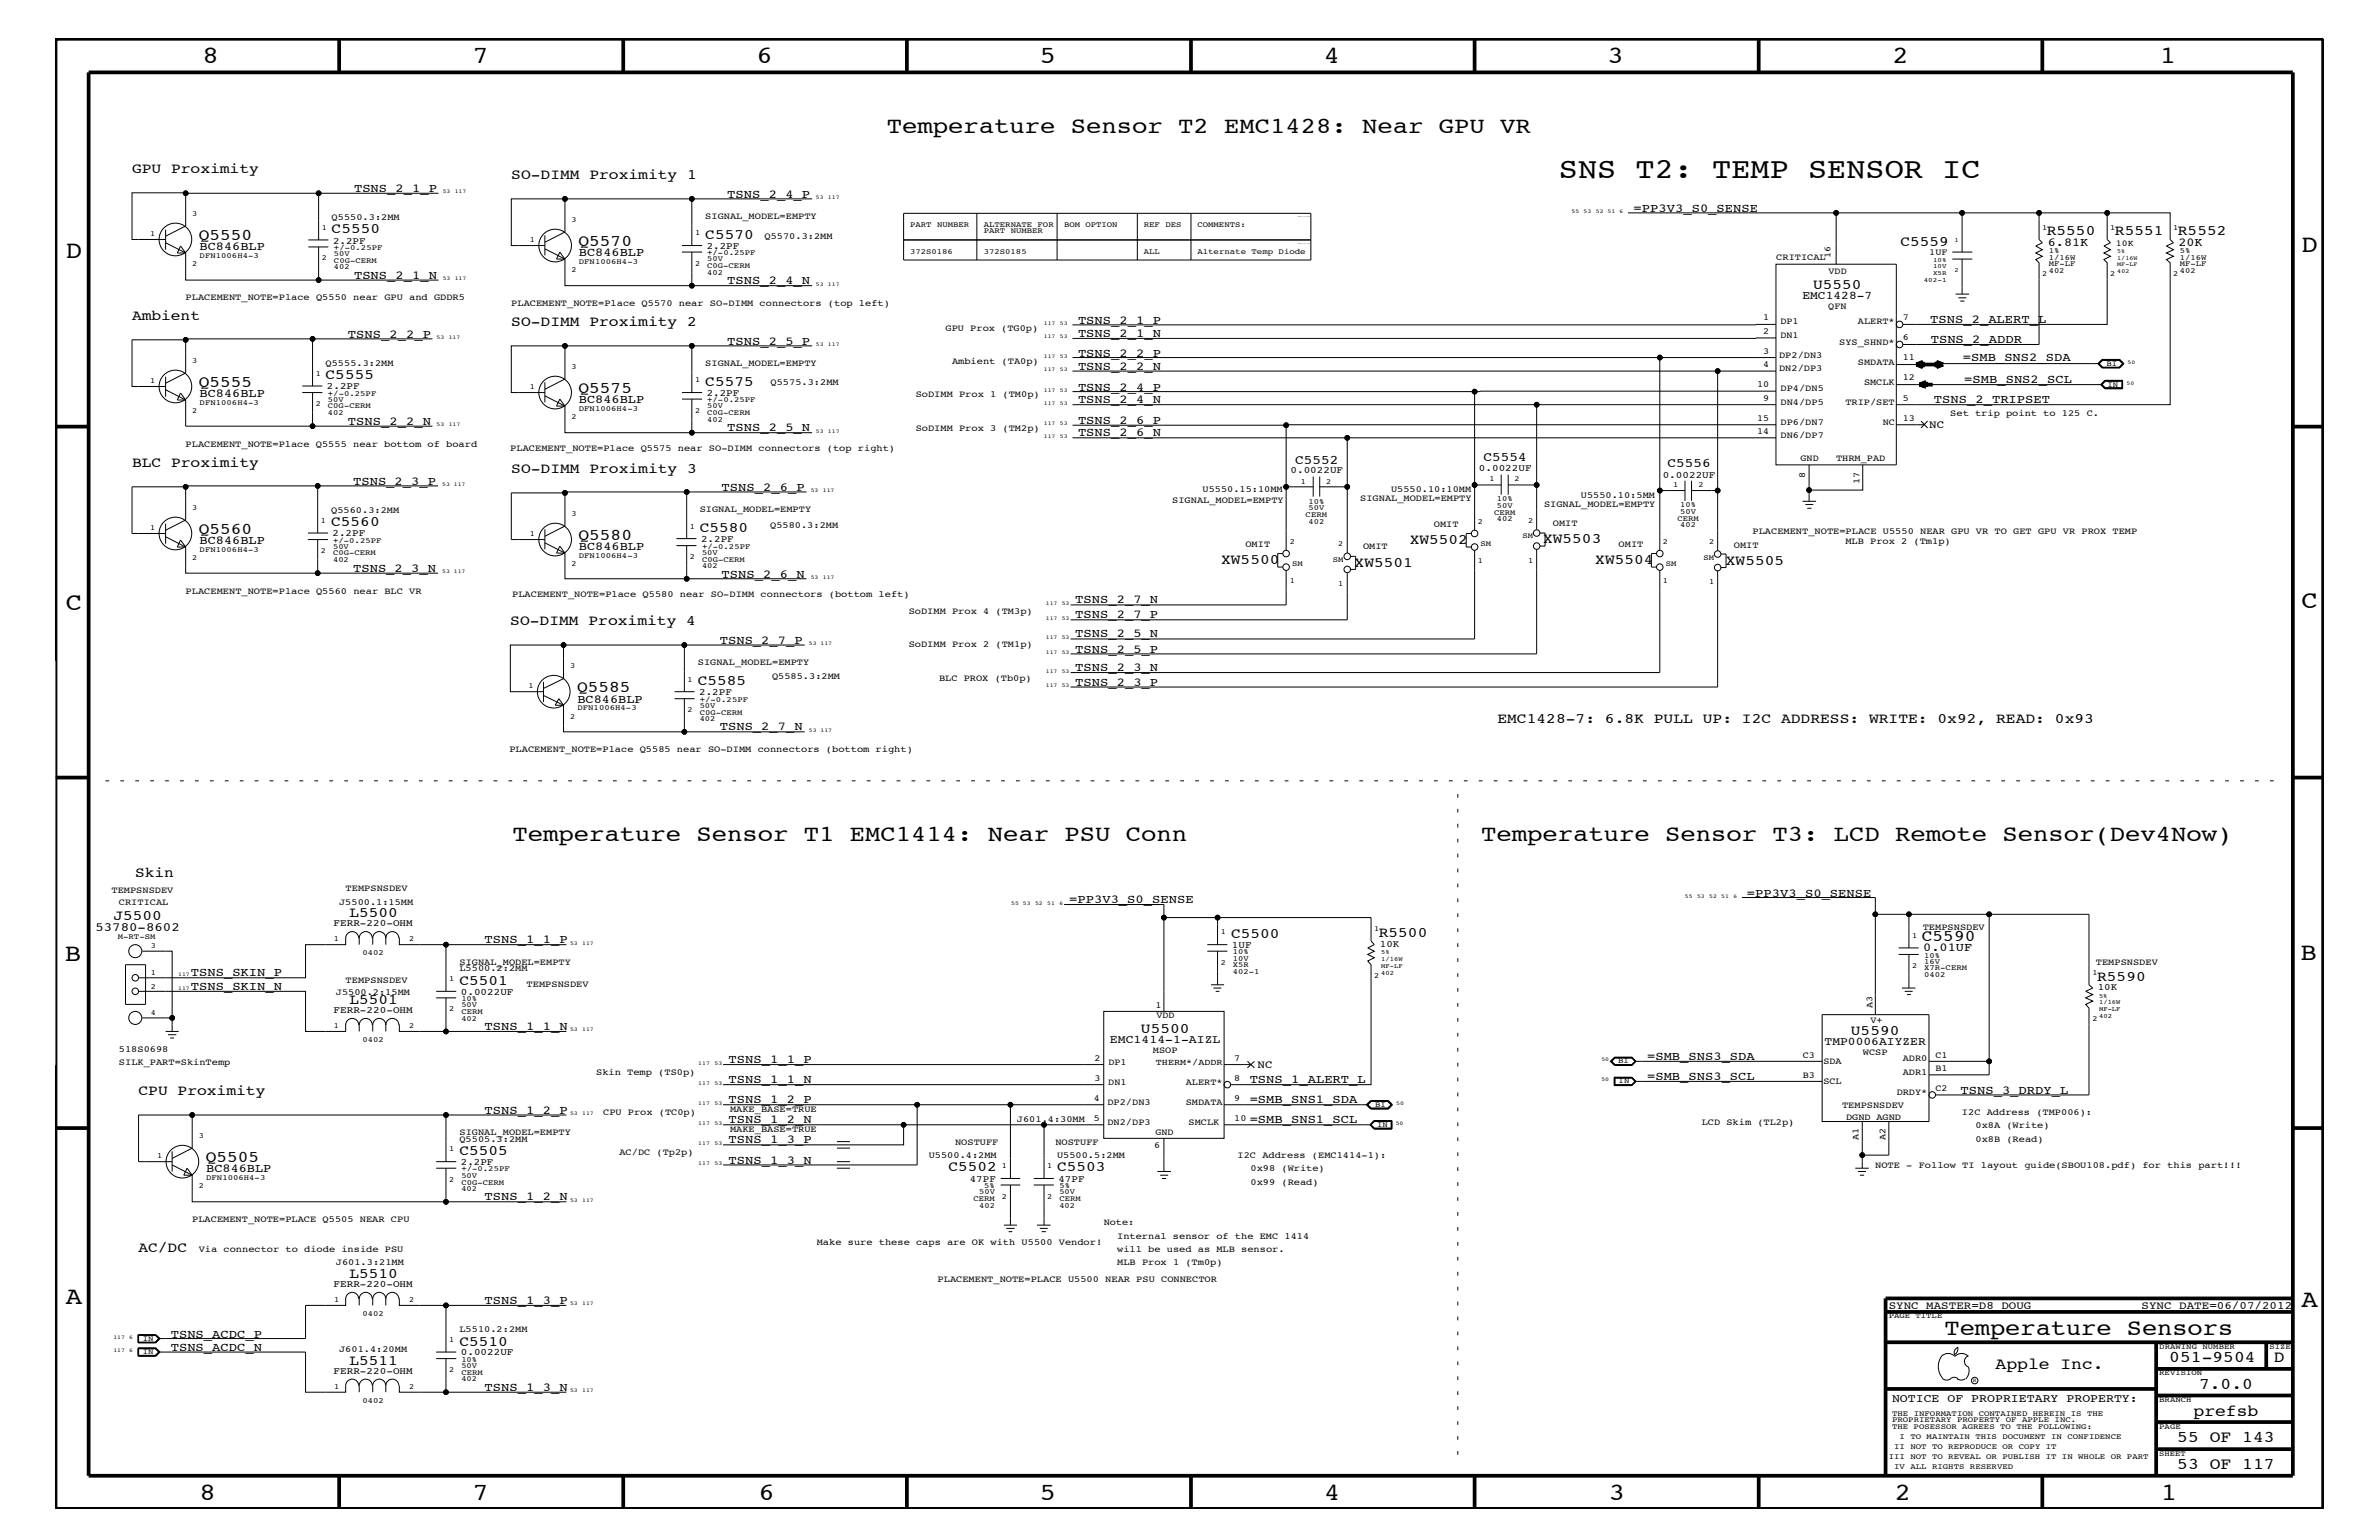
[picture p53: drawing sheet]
<svg xmlns="http://www.w3.org/2000/svg" width="432mm" height="279mm" viewBox="0 0 432 279" stroke-linecap="round" stroke-linejoin="round" font-family="sans-serif">
<defs><g id="words">
<text font-size="5.2" x="283" y="32.3">SNS T2: TEMP SENSOR IC</text>
<g font-size="4.5">
<text x="36.7" y="11.5">8</text>
<text x="85.8" y="11.5">7</text>
<text x="137.3" y="11.5">6</text>
<text x="188.7" y="11.5">5</text>
<text x="240.3" y="11.5">4</text>
<text x="291.8" y="11.5">3</text>
<text x="343.5" y="11.5">2</text>
<text x="392" y="11.5">1</text>
<text x="11.9" y="46.8">D</text>
<text x="417.7" y="45.7">D</text>
<text x="11.9" y="110.6">C</text>
<text x="417.7" y="110.4">C</text>
<text x="11.8" y="174.3">B</text>
<text x="417.6" y="174.2">B</text>
<text x="11.9" y="236.7">A</text>
<text x="417.7" y="237.1">A</text>
<text x="36.2" y="272.1">8</text>
<text x="85.8" y="272.1">7</text>
<text x="137.7" y="272.1">6</text>
<text x="188.7" y="272.1">5</text>
<text x="240.4" y="272.1">4</text>
<text x="292" y="272.1">3</text>
<text x="343.9" y="272.1">2</text>
<text x="392.2" y="272.1">1</text>
</g>
<g font-size="4.1">
<text x="161" y="24.1">Temperature Sensor T2 EMC1428: Near GPU VR</text>
<text x="93" y="152.6">Temperature Sensor T1 EMC1414: Near PSU Conn</text>
<text x="268.8" y="152.6">Temperature Sensor T3: LCD Remote Sensor(Dev4Now)</text>
<text x="352.9" y="242.3">Temperature Sensors</text>
</g>
<g font-size="3">
<text x="36.1" y="43.5">Q5550</text>
<text x="105" y="44.6">Q5570</text>
<text x="36.1" y="70.1">Q5555</text>
<text x="105" y="71.2">Q5575</text>
<text x="36.1" y="96.8">Q5560</text>
<text x="105" y="97.9">Q5580</text>
<text x="104.7" y="125.5">Q5585</text>
<text x="348.8" y="170.7">C5590</text>
<text x="37.3" y="210.8">Q5505</text>
<text x="362.2" y="248.4">Apple Inc.</text>
<text x="393.7" y="247.1">051-9504</text>
<text x="399.2" y="252">7.0.0</text>
<text x="412.7" y="247.1">D</text>
<text x="398.1" y="256.8">prefsb</text>
<text x="395.2" y="261.6">55 OF 143</text>
<text x="395.2" y="266.6">53 OF 117</text>
</g>
<g font-size="2.6">
<text x="24" y="31.4">GPU Proximity</text>
<text x="92.8" y="32.5">SO-DIMM Proximity 1</text>
<text x="60.2" y="42.4">C5550</text>
<text x="128" y="43.4">C5570</text>
<text x="344.9" y="44.6">C5559</text>
<text x="371.5" y="42.7">R5550</text>
<text x="383.9" y="42.7">R5551</text>
<text x="395.3" y="42.7">R5552</text>
<text x="329.1" y="52.4">U5550</text>
<text x="24" y="58">Ambient</text>
<text x="92.8" y="59.1">SO-DIMM Proximity 2</text>
<text x="59.1" y="68.8">C5555</text>
<text x="128" y="70">C5575</text>
<text x="24" y="84.7">BLC Proximity</text>
<text x="92.8" y="85.8">SO-DIMM Proximity 3</text>
<text x="60.1" y="95.4">C5560</text>
<text x="127" y="96.5">C5580</text>
<text x="255.9" y="98.7">XW5502</text>
<text x="280.1" y="98.5">XW5503</text>
<text x="221.7" y="102.4">XW5500</text>
<text x="245.9" y="102.9">XW5501</text>
<text x="289.6" y="102.4">XW5504</text>
<text x="313.3" y="102.5">XW5505</text>
<text x="92.6" y="113.4">SO-DIMM Proximity 4</text>
<text x="126.7" y="124.3">C5585</text>
<text x="271.8" y="131.3">EMC1428-7: 6.8K PULL UP: I2C ADDRESS: WRITE: 0x92, READ: 0x93</text>
<text x="24.6" y="159.2">Skin</text>
<text x="20.6" y="167">J5500</text>
<text x="63.4" y="166.4">L5500</text>
<text x="223.4" y="170.1">C5500</text>
<text x="250.3" y="170">R5500</text>
<text x="83.4" y="178.7">C5501</text>
<text x="380.7" y="177.9">R5590</text>
<text x="63.4" y="182.1">L5501</text>
<text x="207.1" y="187.4">U5500</text>
<text x="336" y="187.7">U5590</text>
<text x="25.1" y="198.7">CPU Proximity</text>
<text x="83.4" y="209.6">C5505</text>
<text x="172.1" y="212.5">C5502</text>
<text x="191.9" y="212.5">C5503</text>
<text x="25.1" y="227.1">AC/DC</text>
<text x="63.4" y="231.8">L5510</text>
<text x="83.4" y="244.1">C5510</text>
<text x="63.4" y="247.6">L5511</text>
</g>
<g font-size="2.4">
<text x="269.3" y="83.7">C5554</text>
<text x="235.1" y="84.1">C5552</text>
<text x="302.6" y="84.8">C5556</text>
</g>
<text font-size="2.3" x="17.3" y="168.9">53780-8602</text>
<g font-size="2.2">
<text x="64.3" y="34.8">TSNS_2_1_P</text>
<text x="132" y="35.8">TSNS_2_4_P</text>
<text x="296.5" y="38.4">=PP3V3_S0_SENSE</text>
<text x="36.2" y="45.4">BC846BLP</text>
<text x="105.1" y="46.5">BC846BLP</text>
<text x="371.7" y="44.6">6.81K</text>
<text x="395.4" y="44.6">20K</text>
<text x="64.3" y="50.7">TSNS_2_1_N</text>
<text x="132" y="51.6">TSNS_2_4_N</text>
<text x="195.7" y="58.7">TSNS_2_1_P</text>
<text x="350.4" y="58.5">TSNS_2_ALERT_L</text>
<text x="63.2" y="61.3">TSNS_2_2_P</text>
<text x="132" y="62.5">TSNS_2_5_P</text>
<text x="195.7" y="64.7">TSNS_2_2_P</text>
<text x="195.7" y="61.2">TSNS_2_1_N</text>
<text x="350.4" y="62.2">TSNS_2_ADDR</text>
<text x="356.3" y="65.6">=SMB_SNS2_SDA</text>
<text x="195.7" y="70.9">TSNS_2_4_P</text>
<text x="195.7" y="67.1">TSNS_2_2_N</text>
<text x="356.5" y="69.5">=SMB_SNS2_SCL</text>
<text x="36.2" y="72.1">BC846BLP</text>
<text x="63.2" y="77.1">TSNS_2_2_N</text>
<text x="105.1" y="73.2">BC846BLP</text>
<text x="195.7" y="76.9">TSNS_2_6_P</text>
<text x="195.7" y="73.2">TSNS_2_4_N</text>
<text x="351" y="73.2">TSNS_2_TRIPSET</text>
<text x="132" y="78.3">TSNS_2_5_N</text>
<text x="195.7" y="79.2">TSNS_2_6_N</text>
<text x="64.1" y="88">TSNS_2_3_P</text>
<text x="131" y="89">TSNS_2_6_P</text>
<text x="36.2" y="98.7">BC846BLP</text>
<text x="105.1" y="99.9">BC846BLP</text>
<text x="64.1" y="103.7">TSNS_2_3_N</text>
<text x="131" y="104.8">TSNS_2_6_N</text>
<text x="195.2" y="112.2">TSNS_2_7_P</text>
<text x="195.2" y="109.4">TSNS_2_7_N</text>
<text x="130.6" y="116.8">TSNS_2_7_P</text>
<text x="195.2" y="118.4">TSNS_2_5_P</text>
<text x="195.2" y="115.6">TSNS_2_5_N</text>
<text x="195.2" y="121.7">TSNS_2_3_N</text>
<text x="195.2" y="124.4">TSNS_2_3_P</text>
<text x="104.8" y="127.5">BC846BLP</text>
<text x="130.6" y="132.5">TSNS_2_7_N</text>
<text x="194.1" y="163.9">=PP3V3_S0_SENSE</text>
<text x="317.1" y="162.7">=PP3V3_S0_SENSE</text>
<text x="88" y="171.1">TSNS_1_1_P</text>
<text x="349.1" y="172.6">0.01UF</text>
<text x="34.6" y="177.2">TSNS_SKIN_P</text>
<text x="34.6" y="179.6">TSNS_SKIN_N</text>
<text x="88" y="186.9">TSNS_1_1_N</text>
<text x="132.2" y="196.5">TSNS_1_1_N</text>
<text x="132.2" y="192.9">TSNS_1_1_P</text>
<text x="226.8" y="196.5">TSNS_1_ALERT_L</text>
<text x="299" y="192.3">=SMB_SNS3_SDA</text>
<text x="299" y="195.9">=SMB_SNS3_SCL</text>
<text x="88" y="202">TSNS_1_2_P</text>
<text x="132.2" y="203.8">TSNS_1_2_N</text>
<text x="132.2" y="200.2">TSNS_1_2_P</text>
<text x="226.8" y="200.2">=SMB_SNS1_SDA</text>
<text x="226.8" y="203.8">=SMB_SNS1_SCL</text>
<text x="355.9" y="198.4">TSNS_3_DRDY_L</text>
<text x="132.2" y="207.5">TSNS_1_3_P</text>
<text x="37.4" y="212.7">BC846BLP</text>
<text x="132.2" y="211.1">TSNS_1_3_N</text>
<text x="88" y="217.8">TSNS_1_2_N</text>
<text x="88" y="236.6">TSNS_1_3_P</text>
<text x="31" y="245.1">TSNS_ACDC_N</text>
<text x="31" y="242.7">TSNS_ACDC_P</text>
<text x="88" y="252.3">TSNS_1_3_N</text>
</g>
<g font-size="2.1">
<text x="327.2" y="54.2">EMC1428-7</text>
<text x="201.5" y="189.2">EMC1414-1-AIZL</text>
<text x="331.2" y="189.5">TMP0006AIYZER</text>
<text x="343.4" y="254.4">NOTICE OF PROPRIETARY PROPERTY:</text>
</g>
<g font-size="2">
<text x="350.2" y="77.7">NC</text>
<text x="228.3" y="193.7">NC</text>
<text x="342.8" y="237.4">SYNC_MASTER=D8_DOUG</text>
<text x="388.7" y="237.4">SYNC_DATE=06/07/2012</text>
</g>
<g font-size="1.8">
<text x="60.5" y="44.2">2.2PF</text>
<text x="128.3" y="45.2">2.2PF</text>
<text x="59.4" y="70.6">2.2PF</text>
<text x="128.3" y="71.8">2.2PF</text>
<text x="234.2" y="85.9">0.0022UF</text>
<text x="268.4" y="85.5">0.0022UF</text>
<text x="301.8" y="86.6">0.0022UF</text>
<text x="60.4" y="97.3">2.2PF</text>
<text x="127.3" y="98.4">2.2PF</text>
<text x="126.9" y="126.2">2.2PF</text>
<text x="60.5" y="168.1">FERR-220-OHM</text>
<text x="223.6" y="172">1UF</text>
<text x="250.4" y="171.8">10K</text>
<text x="380.7" y="179.7">10K</text>
<text x="60.5" y="183.8">FERR-220-OHM</text>
<text x="83.7" y="180.5">0.0022UF</text>
<text x="83.7" y="211.4">2.2PF</text>
<text x="176" y="214.4">47PF</text>
<text x="192.1" y="214.4">47PF</text>
<text x="60.5" y="233.5">FERR-220-OHM</text>
<text x="83.7" y="245.9">0.0022UF</text>
<text x="60.5" y="249.3">FERR-220-OHM</text>
</g>
<g font-size="1.7">
<text x="60.2" y="40">Q5550.3:2MM</text>
<text x="128" y="39.7">SIGNAL_MODEL=EMPTY</text>
<text x="138.8" y="43.4">Q5570.3:2MM</text>
<text x="322.4" y="47.1">CRITICAL</text>
<text x="332.2" y="46.8" transform="rotate(-90 332.2 46.8)">16</text>
<text x="350.2" y="46.3">1UF</text>
<text x="331.9" y="49.7">VDD</text>
<text x="33.7" y="54.4">PLACEMENT_NOTE=Place Q5550 near GPU and GDDR5</text>
<text x="92.8" y="55.5">PLACEMENT_NOTE=Place Q5570 near SO-DIMM connectors (top left)</text>
<text x="171.6" y="60">GPU Prox (TG0p)</text>
<text x="320" y="58.1">1</text>
<text x="323.2" y="58.9">DP1</text>
<text x="331.9" y="56.1">QFN</text>
<text x="337.2" y="58.9">ALERT*</text>
<text x="345.4" y="58.1">7</text>
<text x="172.8" y="66">Ambient (TA0p)</text>
<text x="320" y="64.2">3</text>
<text x="320" y="60.6">2</text>
<text x="322.9" y="64.9">DP2/DN3</text>
<text x="323.2" y="61.3">DN1</text>
<text x="333.8" y="62.5">SYS_SHND*</text>
<text x="345.4" y="65.4">11</text>
<text x="345.4" y="61.8">6</text>
<text x="59.1" y="66.4">Q5555.3:2MM</text>
<text x="128" y="66.4">SIGNAL_MODEL=EMPTY</text>
<text x="139.9" y="69.9">Q5575.3:2MM</text>
<text x="318.9" y="70.2">10</text>
<text x="320" y="66.7">4</text>
<text x="322.9" y="67.3">DN2/DP3</text>
<text x="323.2" y="71">DP4/DN5</text>
<text x="337.2" y="66.2">SMDATA</text>
<text x="338.3" y="69.8">SMCLK</text>
<text x="345.4" y="69">12</text>
<text x="166.2" y="72.1">SoDIMM Prox 1 (TM0p)</text>
<text x="318.9" y="76.3">15</text>
<text x="320" y="72.7">9</text>
<text x="323.2" y="77.1">DP6/DN7</text>
<text x="323.2" y="73.4">DN4/DP5</text>
<text x="334.9" y="73.4">TRIP/SET</text>
<text x="341.7" y="77.1">NC</text>
<text x="345.4" y="76.3">13</text>
<text x="345.4" y="72.7">5</text>
<text x="354" y="75.6">Set trip point to 125 C.</text>
<text x="33.7" y="81.1">PLACEMENT_NOTE=Place Q5555 near bottom of board</text>
<text x="92.6" y="81.9">PLACEMENT_NOTE=Place Q5575 near SO-DIMM connectors (top right)</text>
<text x="166.2" y="78.2">SoDIMM Prox 3 (TM2p)</text>
<text x="318.9" y="78.8">14</text>
<text x="323.2" y="79.4">DN6/DP7</text>
<text x="326.8" y="83.7">GND</text>
<text x="333.2" y="83.7">THRM_PAD</text>
<text x="218.3" y="89.3">U5550.15:10MM</text>
<text x="252.5" y="89.2">U5550.10:10MM</text>
<text x="327.7" y="86.6" transform="rotate(-90 327.7 86.6)">8</text>
<text x="337.5" y="87.7" transform="rotate(-90 337.5 87.7)">17</text>
<text x="60.1" y="93.1">Q5560.3:2MM</text>
<text x="127" y="92.9">SIGNAL_MODEL=EMPTY</text>
<text x="139.8" y="95.9">Q5580.3:2MM</text>
<text x="212.8" y="91.2">SIGNAL_MODEL=EMPTY</text>
<text x="246.9" y="90.9">SIGNAL_MODEL=EMPTY</text>
<text x="260.3" y="95.6">OMIT</text>
<text x="280.2" y="92">SIGNAL_MODEL=EMPTY</text>
<text x="281.9" y="95.4">OMIT</text>
<text x="286.9" y="90.3">U5550.10:5MM</text>
<text x="226.1" y="99.3">OMIT</text>
<text x="247.4" y="99.7">OMIT</text>
<text x="293.8" y="99.3">OMIT</text>
<text x="314.7" y="99.3">OMIT</text>
<text x="318.1" y="96.8">PLACEMENT_NOTE=PLACE U5550 NEAR GPU VR TO GET GPU VR PROX TEMP</text>
<text x="334.9" y="98.7">MLB Prox 2 (Tm1p)</text>
<text x="33.7" y="107.7">PLACEMENT_NOTE=Place Q5560 near BLC VR</text>
<text x="93" y="108.4">PLACEMENT_NOTE=Place Q5580 near SO-DIMM connectors (bottom left)</text>
<text x="164.9" y="111.4">SoDIMM Prox 4 (TM3p)</text>
<text x="164.9" y="117.4">SoDIMM Prox 2 (TM1p)</text>
<text x="126.7" y="120.7">SIGNAL_MODEL=EMPTY</text>
<text x="140.1" y="123.2">Q5585.3:2MM</text>
<text x="170.4" y="123.5">BLC PROX (Tb0p)</text>
<text x="92.5" y="136.4">PLACEMENT_NOTE=Place Q5585 near SO-DIMM connectors (bottom right)</text>
<text x="20.2" y="162">TEMPSNSDEV</text>
<text x="62.7" y="161.7">TEMPSNSDEV</text>
<text x="21.6" y="164.1">CRITICAL</text>
<text x="61.6" y="164.1">J5500.1:15MM</text>
<text x="349" y="168.7">TEMPSNSDEV</text>
<text x="62.7" y="178.4">TEMPSNSDEV</text>
<text x="83.4" y="175">SIGNAL_MODEL=EMPTY</text>
<text x="83.4" y="176.2">L5500.2:2MM</text>
<text x="95.6" y="179">TEMPSNSDEV</text>
<text x="380.4" y="175">TEMPSNSDEV</text>
<text x="61" y="180.5">J5500.2:15MM</text>
<text x="209.7" y="182.9">1</text>
<text x="209.9" y="184.7">VDD</text>
<text x="339.5" y="185.5">V+</text>
<text x="339.9" y="182.9" transform="rotate(-90 339.9 182.9)">A3</text>
<text x="21.6" y="190.8">518S0698</text>
<text x="209.3" y="191">MSOP</text>
<text x="327.2" y="191.9">C3</text>
<text x="338.1" y="191.4">WCSP</text>
<text x="351.3" y="191.9">C1</text>
<text x="21.6" y="193.2">SILK_PART=SkinTemp</text>
<text x="108.2" y="195">Skin Temp (TS0p)</text>
<text x="198.6" y="192.5">2</text>
<text x="198.6" y="196.1">3</text>
<text x="201.2" y="196.8">DN1</text>
<text x="201.2" y="193.2">DP1</text>
<text x="215.2" y="196.8">ALERT*</text>
<text x="224" y="196.1">8</text>
<text x="224" y="192.5">7</text>
<text x="327.2" y="195.5">B3</text>
<text x="331" y="196.7">SCL</text>
<text x="331" y="193.1">SDA</text>
<text x="345.4" y="192.6">ADR0</text>
<text x="345.4" y="195">ADR1</text>
<text x="351.3" y="194.3">B1</text>
<text x="351.3" y="197.9">C2</text>
<text x="109.5" y="202.3">CPU Prox (TC0p)</text>
<text x="132.5" y="201.7">MAKE_BASE=TRUE</text>
<text x="184.6" y="203.5">J601.4:30MM</text>
<text x="198.5" y="199.8">4</text>
<text x="198.5" y="203.4">5</text>
<text x="201" y="200.4">DP2/DN3</text>
<text x="215.2" y="200.4">SMDATA</text>
<text x="224" y="203.4">10</text>
<text x="224" y="199.8">9</text>
<text x="334.3" y="201">TEMPSNSDEV</text>
<text x="335.1" y="203.2">DGND AGND</text>
<text x="344.3" y="198.7">DRDY*</text>
<text x="356.1" y="202.3">I2C Address (TMP006):</text>
<text x="83.4" y="205.9">SIGNAL_MODEL=EMPTY</text>
<text x="83.4" y="207.1">Q5505.3:2MM</text>
<text x="112.4" y="209.6">AC/DC (Tp2p)</text>
<text x="132.5" y="205.3">MAKE_BASE=TRUE</text>
<text x="173.4" y="207.7">NOSTUFF</text>
<text x="191.6" y="207.7">NOSTUFF</text>
<text x="201" y="204.1">DN2/DP3</text>
<text x="209.5" y="208.3">6</text>
<text x="209.7" y="205.9">GND</text>
<text x="215.7" y="204.1">SMCLK</text>
<text x="308.9" y="204.1">LCD Skim (TL2p)</text>
<text x="337.3" y="206.8" transform="rotate(-90 337.3 206.8)">A1</text>
<text x="342.2" y="206.8" transform="rotate(-90 342.2 206.8)">A2</text>
<text x="358.6" y="204.7">0x8A (Write)</text>
<text x="358.6" y="207.1">0x8B (Read)</text>
<text x="168.6" y="210.2">U5500.4:2MM</text>
<text x="191.9" y="210.2">U5500.5:2MM</text>
<text x="224.6" y="210.2">I2C Address (EMC1414-1):</text>
<text x="227" y="212.5">0x98 (Write)</text>
<text x="227" y="215">0x99 (Read)</text>
<text x="340.4" y="211.9">NOTE - Follow TI layout guide(SBOU108.pdf) for this part!!!</text>
<text x="34.9" y="221.7">PLACEMENT_NOTE=PLACE Q5505 NEAR CPU</text>
<text x="36.1" y="227.1">Via connector to diode inside PSU</text>
<text x="148.3" y="225.9">Make sure these caps are OK with U5500 Vendor!</text>
<text x="200.3" y="222.3">Note:</text>
<text x="202.8" y="227.1">will be used as MLB sensor.</text>
<text x="202.8" y="224.7">Internal sensor of the EMC 1414</text>
<text x="61" y="229.6">J601.3:21MM</text>
<text x="170.2" y="232.6">PLACEMENT_NOTE=PLACE U5500 NEAR PSU CONNECTOR</text>
<text x="202.8" y="229.6">MLB Prox 1 (Tm0p)</text>
<text x="61.6" y="245.3">J601.4:20MM</text>
<text x="83.4" y="241.7">L5510.2:2MM</text>
</g>
<g font-size="1.6">
<text x="384" y="44.6">10K</text>
<text x="209.8" y="193.2">THERM*/ADDR</text>
</g>
<g font-size="1.4">
<text x="34.9" y="39.2">3</text>
<text x="58.4" y="41.8">1</text>
<text x="103.7" y="40.3">3</text>
<text x="165.2" y="41.2">PART NUMBER</text>
<text x="178.6" y="41.2">ALTERNATE FOR</text>
<text x="193.1" y="41.2">BOM OPTION</text>
<text x="207.6" y="41.2">REF DES</text>
<text x="217.3" y="41.2">COMMENTS:</text>
<text x="370.7" y="41.7">1</text>
<text x="383" y="41.7">1</text>
<text x="394.5" y="41.7">1</text>
<text x="27.3" y="42.9">1</text>
<text x="36.2" y="46.8">DFN1006H4-3</text>
<text x="58.4" y="47.2">2</text>
<text x="60.6" y="46.5">50V</text>
<text x="60.6" y="47.7">C0G-CERM</text>
<text x="60.6" y="45.4">+/-0.25PF</text>
<text x="96.2" y="44">1</text>
<text x="105.1" y="47.9">DFN1006H4-3</text>
<text x="126.2" y="42.7">1</text>
<text x="128.4" y="47.4">50V</text>
<text x="128.4" y="46.3">+/-0.25PF</text>
<text x="165.2" y="46">372S0186</text>
<text x="178.6" y="46">372S0185</text>
<text x="178.6" y="42.4">PART NUMBER</text>
<text x="207.6" y="46">ALL</text>
<text x="217.3" y="46">Alternate Temp Diode</text>
<text x="371.9" y="47.1">1/16W</text>
<text x="371.9" y="45.9">1%</text>
<text x="395.6" y="45.9">5%</text>
<text x="395.6" y="47.1">1/16W</text>
<text x="34.9" y="48.3">2</text>
<text x="60.6" y="48.9">402</text>
<text x="103.7" y="49.4">2</text>
<text x="126.2" y="48.2">2</text>
<text x="128.4" y="49.9">402</text>
<text x="128.4" y="48.7">C0G-CERM</text>
<text x="370.7" y="50.1">2</text>
<text x="371.9" y="48.3">MF-LF</text>
<text x="371.9" y="49.6">402</text>
<text x="383" y="50.1">2</text>
<text x="394.5" y="50.1">2</text>
<text x="395.6" y="49.6">402</text>
<text x="395.6" y="48.3">MF-LF</text>
<text x="34.9" y="65.9">3</text>
<text x="27.3" y="69.5">1</text>
<text x="57.3" y="68.2">1</text>
<text x="59.5" y="71.8">+/-0.25PF</text>
<text x="96.2" y="70.6">1</text>
<text x="103.7" y="67">3</text>
<text x="126.2" y="69.4">1</text>
<text x="382.4" y="66.4">BI</text>
<text x="382.5" y="70.1">IN</text>
<text x="34.9" y="75">2</text>
<text x="36.2" y="73.5">DFN1006H4-3</text>
<text x="57.3" y="73.7">2</text>
<text x="59.5" y="75.4">402</text>
<text x="59.5" y="74.1">C0G-CERM</text>
<text x="59.5" y="72.9">50V</text>
<text x="103.7" y="76.1">2</text>
<text x="105.1" y="74.6">DFN1006H4-3</text>
<text x="126.2" y="74.9">2</text>
<text x="128.4" y="76.6">402</text>
<text x="128.4" y="73">+/-0.25PF</text>
<text x="128.4" y="75.4">C0G-CERM</text>
<text x="128.4" y="74.1">50V</text>
<text x="236.1" y="87.7">1</text>
<text x="240.7" y="87.7">2</text>
<text x="270.3" y="87.3">1</text>
<text x="274.9" y="87.3">2</text>
<text x="303.7" y="88.4">1</text>
<text x="308.3" y="88.4">2</text>
<text x="34.9" y="92.6">3</text>
<text x="58.3" y="94.8">1</text>
<text x="103.7" y="93.7">3</text>
<text x="125.2" y="96">1</text>
<text x="237" y="93.8">CERM</text>
<text x="237.5" y="95">402</text>
<text x="237.5" y="91.4">10%</text>
<text x="237.5" y="92.6">50V</text>
<text x="268.2" y="95">2</text>
<text x="271.2" y="93.4">CERM</text>
<text x="271.7" y="94.6">402</text>
<text x="271.7" y="92.2">50V</text>
<text x="271.7" y="91">10%</text>
<text x="277.4" y="94.9">2</text>
<text x="304.5" y="94.5">CERM</text>
<text x="305" y="95.7">402</text>
<text x="305" y="92.1">10%</text>
<text x="305" y="93.3">50V</text>
<text x="27.3" y="96.2">1</text>
<text x="34.9" y="101.6">2</text>
<text x="36.2" y="100.2">DFN1006H4-3</text>
<text x="58.3" y="100.4">2</text>
<text x="60.5" y="98.5">+/-0.25PF</text>
<text x="60.5" y="100.8">C0G-CERM</text>
<text x="60.5" y="99.6">50V</text>
<text x="96.2" y="97.3">1</text>
<text x="105.1" y="101.3">DFN1006H4-3</text>
<text x="125.2" y="101.4">2</text>
<text x="127.4" y="99.6">+/-0.25PF</text>
<text x="127.4" y="100.7">50V</text>
<text x="127.4" y="101.9">C0G-CERM</text>
<text x="234.1" y="98.7">2</text>
<text x="241.9" y="101.9">SM</text>
<text x="242.9" y="99.1">2</text>
<text x="268.7" y="99.1">SM</text>
<text x="276.4" y="97.6">SM</text>
<text x="301.8" y="98.7">2</text>
<text x="309.2" y="101.5">SM</text>
<text x="310.2" y="98.7">2</text>
<text x="60.5" y="102.1">402</text>
<text x="103.7" y="102.7">2</text>
<text x="127.4" y="103.1">402</text>
<text x="234.1" y="105.9">1</text>
<text x="234.5" y="102.7">SM</text>
<text x="242.9" y="106.4">1</text>
<text x="268.2" y="102.2">1</text>
<text x="277.4" y="102.1">1</text>
<text x="301.8" y="105.9">1</text>
<text x="302.3" y="102.7">SM</text>
<text x="310.2" y="106">1</text>
<text x="95.9" y="124.9">1</text>
<text x="103.5" y="121.3">3</text>
<text x="124.8" y="123.7">1</text>
<text x="103.5" y="130.4">2</text>
<text x="104.8" y="128.9">DFN1006H4-3</text>
<text x="124.8" y="129.1">2</text>
<text x="127" y="130.8">402</text>
<text x="127" y="127.4">+/-0.25PF</text>
<text x="127" y="129.7">C0G-CERM</text>
<text x="127" y="128.5">50V</text>
<text x="21.4" y="170.4">M-RT-SM</text>
<text x="27.3" y="172.1">3</text>
<text x="60.6" y="170.7">1</text>
<text x="65.8" y="173.3">0402</text>
<text x="74.3" y="170.7">2</text>
<text x="221.6" y="169.5">1</text>
<text x="223.8" y="173.2">10%</text>
<text x="249.4" y="168.9">1</text>
<text x="347" y="170.1">1</text>
<text x="349.2" y="173.8">10%</text>
<text x="27.3" y="179.3">2</text>
<text x="27.3" y="176.9">1</text>
<text x="81.5" y="178">1</text>
<text x="221.6" y="175">2</text>
<text x="223.8" y="176.7">402-1</text>
<text x="223.8" y="174.3">10V</text>
<text x="223.8" y="175.5">X5R</text>
<text x="249.4" y="177.4">2</text>
<text x="347" y="175.6">2</text>
<text x="349.2" y="174.9">16V</text>
<text x="349.2" y="177.3">0402</text>
<text x="349.2" y="176.1">X7R-CERM</text>
<text x="379.8" y="176.8">1</text>
<text x="27.3" y="184.2">4</text>
<text x="81.5" y="183.5">2</text>
<text x="83.7" y="181.6">10%</text>
<text x="83.7" y="182.7">50V</text>
<text x="83.7" y="185.2">402</text>
<text x="83.7" y="184">CERM</text>
<text x="379.8" y="185.3">2</text>
<text x="60.6" y="186.5">1</text>
<text x="65.8" y="189.1">0402</text>
<text x="74.3" y="186.5">2</text>
<text x="293.7" y="192.9">BI</text>
<text x="293.8" y="196.5">IN</text>
<text x="249.6" y="200.9">BI</text>
<text x="36.1" y="206.5">3</text>
<text x="81.5" y="208.9">1</text>
<text x="249.9" y="204.4">IN</text>
<text x="28.5" y="210.2">1</text>
<text x="36.1" y="215.6">2</text>
<text x="37.4" y="214.2">DFN1006H4-3</text>
<text x="81.5" y="214.4">2</text>
<text x="83.7" y="213.6">50V</text>
<text x="83.7" y="212.5">+/-0.25PF</text>
<text x="83.7" y="214.9">C0G-CERM</text>
<text x="178.6" y="215.6">5%</text>
<text x="181.9" y="211.9">1</text>
<text x="190.1" y="211.9">1</text>
<text x="192.3" y="215.6">5%</text>
<text x="83.7" y="216.1">402</text>
<text x="176.7" y="217.9">CERM</text>
<text x="177.7" y="216.7">50V</text>
<text x="177.7" y="219.1">402</text>
<text x="181.9" y="217.5">2</text>
<text x="190.1" y="217.5">2</text>
<text x="192.3" y="216.7">50V</text>
<text x="192.3" y="217.9">CERM</text>
<text x="192.3" y="219.1">402</text>
<text x="60.6" y="236.2">1</text>
<text x="65.8" y="238.8">0402</text>
<text x="74.3" y="236.2">2</text>
<text x="342.8" y="239.2">PAGE TITLE</text>
<text x="25.9" y="243.3">IN</text>
<text x="25.9" y="245.6">IN</text>
<text x="81.5" y="243.5">1</text>
<text x="391.9" y="244.7">DRAWING NUMBER</text>
<text x="411.9" y="244.7">SIZE</text>
<text x="60.6" y="252">1</text>
<text x="74.3" y="252">2</text>
<text x="81.5" y="248.9">2</text>
<text x="83.7" y="250.6">402</text>
<text x="83.7" y="249.5">CERM</text>
<text x="83.7" y="248.2">50V</text>
<text x="83.7" y="247.1">10%</text>
<text x="391.9" y="249.5">REVISION</text>
<text x="65.8" y="254.5">0402</text>
<text x="343.4" y="256.8">THE INFORMATION CONTAINED HEREIN IS THE</text>
<text x="391.9" y="254.4">BRANCH</text>
<text x="343.4" y="258">PROPRIETARY PROPERTY OF APPLE INC.</text>
<text x="343.4" y="259.3">THE POSESSOR AGREES TO THE FOLLOWING:</text>
<text x="343.8" y="262.9">II NOT TO REPRODUCE OR COPY IT</text>
<text x="344.8" y="261.1">I TO MAINTAIN THIS DOCUMENT IN CONFIDENCE</text>
<text x="391.9" y="259.3">PAGE</text>
<text x="342.8" y="264.7">III NOT TO REVEAL OR PUBLISH IT IN WHOLE OR PART</text>
<text x="343.8" y="266.6">IV ALL RIGHTS RESERVED</text>
<text x="391.9" y="264.1">SHEET</text>
</g>
<g font-size="1.2">
<text x="350.9" y="47.6">10%</text>
<text x="354.8" y="44">1</text>
<text x="349.2" y="51.1">402-1</text>
<text x="350.9" y="48.7">10V</text>
<text x="350.9" y="49.9">X5R</text>
<text x="354.8" y="49.4">2</text>
<text x="250.7" y="173.2">5%</text>
<text x="250.7" y="175.6">MF-LF</text>
<text x="250.7" y="176.8">402</text>
<text x="250.7" y="174.4">1/16W</text>
<text x="381" y="181">5%</text>
<text x="381" y="182.2">1/16W</text>
<text x="381" y="184.7">402</text>
<text x="381" y="183.5">MF-LF</text>
</g>
<g font-size="1.1">
<text x="384.3" y="47.1">1/16W</text>
<text x="384.3" y="45.9">5%</text>
<text x="384.3" y="49.6">402</text>
<text x="384.3" y="48.3">MF-LF</text>
</g>
<g font-size="1">
<text x="80.3" y="35.1">53</text>
<text x="82.5" y="35.1">117</text>
<text x="148.1" y="36.1">53</text>
<text x="150.3" y="36.1">117</text>
<text x="285.2" y="38.6">55</text>
<text x="287.4" y="38.6">53</text>
<text x="289.6" y="38.6">52 51</text>
<text x="294" y="38.6">6</text>
<text x="80.3" y="50.8">53</text>
<text x="82.5" y="50.8">117</text>
<text x="148.1" y="51.8">53</text>
<text x="150.3" y="51.8">117</text>
<text x="189.5" y="59">117</text>
<text x="192.4" y="59">53</text>
<text x="79.2" y="61.5">53</text>
<text x="81.4" y="61.5">117</text>
<text x="148.1" y="62.8">53</text>
<text x="150.3" y="62.8">117</text>
<text x="189.5" y="64.9">117</text>
<text x="189.5" y="61.4">117</text>
<text x="192.4" y="64.9">53</text>
<text x="192.4" y="61.4">53</text>
<text x="386.2" y="66">50</text>
<text x="189.5" y="71.1">117</text>
<text x="189.5" y="67.3">117</text>
<text x="192.4" y="71.1">53</text>
<text x="192.4" y="67.3">53</text>
<text x="386" y="69.8">50</text>
<text x="79.2" y="77.3">53</text>
<text x="81.4" y="77.3">117</text>
<text x="189.5" y="73.4">117</text>
<text x="189.5" y="77.2">117</text>
<text x="192.4" y="73.4">53</text>
<text x="192.4" y="77.2">53</text>
<text x="148.1" y="78.5">53</text>
<text x="150.3" y="78.5">117</text>
<text x="189.5" y="79.4">117</text>
<text x="192.4" y="79.4">53</text>
<text x="80.3" y="88.2">53 117</text>
<text x="147.2" y="89.3">53</text>
<text x="149.4" y="89.3">117</text>
<text x="80.3" y="104">53 117</text>
<text x="147.2" y="105">53</text>
<text x="149.4" y="105">117</text>
<text x="189.8" y="112.5">117</text>
<text x="189.8" y="109.8">117</text>
<text x="192.7" y="112.5">53</text>
<text x="192.7" y="109.8">53</text>
<text x="146.8" y="117">53 117</text>
<text x="189.8" y="118.6">117</text>
<text x="189.8" y="115.9">117</text>
<text x="192.7" y="118.6">53</text>
<text x="192.7" y="115.9">53</text>
<text x="189.8" y="122">117</text>
<text x="189.8" y="124.7">117</text>
<text x="192.7" y="122">53</text>
<text x="192.7" y="124.7">53</text>
<text x="146.8" y="132.8">53 117</text>
<text x="183.6" y="164.1">55 53</text>
<text x="187.9" y="164.1">52</text>
<text x="190.1" y="164.1">51</text>
<text x="192.3" y="164.1">6</text>
<text x="305.8" y="162.8">55</text>
<text x="308" y="162.8">53</text>
<text x="310.2" y="162.8">52</text>
<text x="312.4" y="162.8">51</text>
<text x="314.6" y="162.8">6</text>
<text x="103.5" y="171.4">53</text>
<text x="105.7" y="171.4">117</text>
<text x="32.3" y="177.2">117</text>
<text x="32.3" y="179.6">117</text>
<text x="103.5" y="187.1">53</text>
<text x="105.7" y="187.1">117</text>
<text x="126.7" y="196.8">117</text>
<text x="126.7" y="193.2">117</text>
<text x="129.7" y="196.8">53</text>
<text x="129.7" y="193.2">53</text>
<text x="290.7" y="196.2">50</text>
<text x="290.7" y="192.6">50</text>
<text x="103.5" y="202.3">53</text>
<text x="105.7" y="202.3">117</text>
<text x="126.7" y="200.4">117</text>
<text x="129.7" y="200.4">53</text>
<text x="253.4" y="200.4">50</text>
<text x="126.7" y="204.1">117</text>
<text x="126.7" y="207.7">117</text>
<text x="129.7" y="204.1">53</text>
<text x="129.7" y="207.7">53</text>
<text x="253.3" y="204.1">50</text>
<text x="126.7" y="211.4">117</text>
<text x="129.7" y="211.4">53</text>
<text x="103.5" y="218">53</text>
<text x="105.7" y="218">117</text>
<text x="103.5" y="236.8">53</text>
<text x="105.7" y="236.8">117</text>
<text x="20.6" y="242.9">117</text>
<text x="20.6" y="245.3">117</text>
<text x="23.5" y="242.9">6</text>
<text x="23.5" y="245.3">6</text>
<text x="358.1" y="250.7">R</text>
<text x="103.5" y="252.6">53</text>
<text x="105.7" y="252.6">117</text>
</g>
</g></defs>
<g fill="none" stroke="#000" stroke-width=".18">
<path d="M33.7 35.1l-9.7-.1v8.4h6.1M33.7 35.1v5.9l-3.6 1.9M33.7 35.1h45.9M57.8 35.1v8.4M102.5 36.1h23.1v8.4M125.6 36.1h21.8M164 38.7h73.9v8.5h-73.9zM177.3 38.7v8.5M191.9 38.7v8.5M206.4 38.7v8.5M216.2 38.7v8.5M295.5 38.6h37.8v9.3"/>
<path d="M333.3 38.6h22.8v7.1M356.1 38.6h14v4.8l.6 .6-1.2 .6 1.2 .7-1.2 .6 1.2 .6-1.2 .6 .6 .6v14.8h-24.7M370.1 38.6h12.4M30.1 44l3.6 1.9h-1.5l.6-1.3 .9 1.3v4.9h24.1v-6M30.1 41.7v3.6M56 43.5h3.6M56 44.8h3.6M57.8 50.8h21.8M98.9 45.1l3.6 1.9h-1.5l.6-1.3 .9 1.3v4.8h23.1v-6.1M98.9 44l3.6-1.9v-6h-9.7v8.4h6.1M98.9 42.7v3.6M123.8 44.5h3.6"/>
<path d="M123.8 45.7h3.6M125.6 51.8h21.8M164 43.5h73.9M322.3 47.9h21.9v36.4h-21.9zM322.3 58.9h-127.6M345.4 58.9h37.1v-11.2l-.6-.6 1.2-.6-1.2-.6 1.2-.6-1.2-.7 1.2-.6-.6-.6v-4.8h11.4v4.8l.6 .6-1.3 .6 1.3 .7-1.3 .6 1.3 .6-1.3 .6 .7 .6v25.7h-49.7M354.4 47h3.6M354.4 45.7h3.6M354.9 53.4h2.5M355.5 54h1.4M355.8 54.6h.8M356.1 47v6.4"/>
<path d="M30.1 70.7l3.6 1.9h-1.5l.6-1.3 .9 1.3v4.7h23M30.1 68.3v3.7M33.7 61.7v6l-3.6 1.8M54.9 70h3.6M54.9 71.2h3.6M56.7 61.5h21.8M56.7 70v-8.5h-23v.2h-9.7v8.4h6.1M56.7 71.2v6.1h21.8M98.9 71.8l3.6 1.9h-1.5l.6-1.3 .9 1.3v4.8h23.1v-6.1M98.9 70.6l3.6-1.8v-6h-9.7v8.4h6.1M98.9 69.4v3.6M102.5 62.8h23.1v8.4"/>
<path d="M123.8 71.2h3.6M123.8 72.4h3.6M125.6 62.8h21.8M125.6 78.5h21.8M194.7 77.1h38.7M194.7 73.4h127.6M194.7 67.3h127.6M194.7 64.9h127.6M194.7 79.4h127.6M233.4 77.1v11.2h5M244.5 79.4v8.9h-5M267.6 71.1v16.9h4.9"/>
<path d="M278.9 73.4v22.6M301.3 64.9v24.1M311.8 67.3v21.7h-4.8M322.3 77.1h-88.9M322.3 71l-127.6 .1M322.3 61.3l-127.6 .1M344.2 69.8h37.3M344.2 77.1h5.1M348.7 76.4l1.2 1.3M349.9 76.4l-1.2 1.3M380.9 66l.6-.7h3.2l.7 .7-.7 .7h-3.2zM381 66h-33.2v.1h-3.6"/>
<path d="M381.3 69.8l.7-.8h3.3v1.5h-3.3zM381.5 65.2h3.2l.8 .8-.8 .7h-3.2l-.7-.7zM381.6 65.4l-.7 .6 .7 .6M381.6 65.4l-.6 .6 .6 .6M381.6 65.4h3.1l.6 .6-.6 .6h-3.1M382 69l-.6 .8 .6 .7h3.3M382 69.1h3.2v1.3h-3.2l-.6-.6zM385.2 69.2h-3.1l-.6 .6 .6 .6M30.1 97.4l3.6 1.8h-1.5l.6-1.2 .9 1.2v4.8h24v-6.1M30.1 95v3.7M33.7 88.3h-9.7v8.5h6.1M55.9 97.9h3.6"/>
<path d="M55.9 96.7h3.6M57.7 88.2v8.5M79.5 88.2h-45.8v6.1l-3.6 1.9M98.9 98.5l3.6 1.8h-1.5l.6-1.2 .9 1.2v4.7h22.1v-6M98.9 96v3.7M102.5 89.4h-9.7v8.5h6.1M122.8 99h3.6M122.8 97.7h3.6M124.6 89.3v8.4M146.4 89.3h-43.9v6.1l-3.6 1.9M233.4 88.3v11.5M238.4 86.5v3.6"/>
<path d="M239.5 86.5v3.6M244.5 88.3v12M267.1 96.8h-1v2.4h1M267.6 88v8.2M267.6 99.8v16.1h-73.3M272.5 86.1v3.7M273.7 88h5.2M273.7 86.1v3.7M278.9 99.7v18.9h-84.6M279.5 96.7h.9v2.4h-.9M305.8 87.2v3.7M305.8 89h-4.5v10.8"/>
<path d="M307 87.2v3.7M311.8 89v10.9M327.2 90.9h2.4M327.7 91.5h1.4M328 92.2h.8M328.4 84.3v4.6h9.7v-4.6M328.4 88.9v2M57.7 104h21.8M102.3 117h21.9v8.5M124.2 117h21.9M124.6 105h21.8M232.8 100.4h-.9v2.5h.9"/>
<path d="M233.4 103.5v6.2h-39.1M244.5 104v8.5h-50.2M245.1 100.9h1v2.4h-1M300.7 100.4h-1v2.5h1M301.3 103.5v18.5h-107M311.8 103.6v21h-117.5M312.4 100.5h.9v2.5h-.9M98.6 126.2l3.7 1.8h-1.5l.6-1.2 .9 1.2v4.8h21.9v-6M98.6 124.9l3.7-1.8v-6.1h-9.7v8.5h6M98.6 123.7v3.7M122.4 125.5h3.7M122.4 126.8h3.7"/>
<path d="M124.2 132.8h21.9M22.8 175h3.6v7.2h-3.6zM25.1 179.9h30.4v7.2h7.2v-1.2M25.8 172.6h5.4v12.1h-5.4M62.7 170.1v1.3h-7.2v6h-30.4M62.7 170.2a1.19 1.19 0 0 1 1.2-1.2 1.19 1.19 0 0 1 1.2 1.2M65.2 170.2a1.19 1.19 0 0 1 1.2-1.2 1.19 1.19 0 0 1 1.2 1.2M65.2 170.1v1.3M67.7 170.1v1.3M67.7 170.2a1.19 1.19 0 0 1 1.1-1.2 1.19 1.19 0 0 1 1.2 1.2 1.19 1.19 0 0 1 1.2-1.2 1.19 1.19 0 0 1 1.2 1.2M70 170.1v1.3M72.5 170.1v1.3h30.3"/>
<path d="M79.2 179.9h3.6M80.9 171.4v8.5M193.1 164.1h18.2v19.4M211.3 166.5h37.6v4.2l.5 .7-1.1 .6 1.1 .6-1.1 .6 1.1 .6-1.1 .6 .6 .6v21.8h-25.5M219.1 172.6h3.7M219.1 171.4h3.7M219.8 178.7h2.4M220.2 179.3h1.5M220.7 179.9h.6M221 166.5v4.9M221 172.6v6.1M316.2 162.8h24.2v21.3"/>
<path d="M340.4 165.9h38.8v12.8l.6 .6-1.2 .6 1.2 .5-1.2 .6 1.2 .6-1.2 .6 .6 .7v15.8h-27.9M344.6 172h3.7M344.6 173.2h3.7M345.2 179.3h2.5M345.7 179.9h1.5M346.5 165.9v6.1M346.5 173.2v6.1M361 165.9v29.1h-10.9M30.1 187.1h2.3M30.5 187.7h1.5M30.9 188.3h.7M31.2 184.7v2.4"/>
<path d="M62.7 186a1.19 1.19 0 0 1 1.2-1.2 1.19 1.19 0 0 1 1.2 1.2M65.2 186a1.19 1.19 0 0 1 1.2-1.2 1.19 1.19 0 0 1 1.2 1.2M65.2 185.9v1.2M67.7 185.9v1.2M67.7 186a1.19 1.19 0 0 1 1.1-1.2 1.19 1.19 0 0 1 1.2 1.2 1.19 1.19 0 0 1 1.2-1.2 1.19 1.19 0 0 1 1.2 1.2M70 185.9v1.2M79.2 181h3.6M80.9 181v6.1h-8.4v-1.2M80.9 187.1h21.9M131.2 193.1h69.1M131.2 196.8h69.1M200.3 183.5h21.9v23h-21.9z"/>
<path d="M222.2 193.1h4.8M226.4 192.6l1.3 1.1M227.7 192.6l-1.3 1.1M292.5 192.6l.6-.7h3.1l.7 .7-.7 .6h-3.1zM293 195.4h3.2l.7 .8-.7 .8h-3.2zM293 191.8h3.2l.7 .8-.7 .7h-3.2l-.7-.7zM293 191.9h3.2l.7 .7-.7 .6h-3.2l-.6-.6zM293 195.5h3.2l.7 .7-.7 .7h-3.2zM293.1 195.6h3.1l.6 .6-.6 .6h-3.1zM296.8 192.6l-.6 .5h-3.1l-.6-.5 .6-.6h3.1l.6 .6h33.9M296.8 196.2h33.9M330.7 184.1h19.4v19.4h-19.4z"/>
<path d="M346.1 180.4h.7M350.1 192.6h10.9M31.2 211.4l3.7 1.8h-1.5l.6-1.3 .9 1.3v4.8h46v-6.1M31.2 208.9v3.6M34.9 202.3v6l-3.7 1.9M79.2 210.8h3.6M79.2 211.9h3.6M80.9 202.3v8.5M80.9 218h21.9M102.8 202.3h-77.7v8.5h6.1M131.2 200.4h35.3M131.2 204.1h32.8"/>
<path d="M151.9 211.9h2.4M151.9 210.8h2.4M151.9 208.3h2.4M151.9 207.1h2.4M181.6 213.8h3.6M181.6 215h3.6M183.4 200.4h-16.9v11h-35.3M183.4 215v7.3M187.6 215h3.7M187.6 213.8h3.7M189.5 204.1h-25.5v3.6h-32.8M189.5 204.1h10.8"/>
<path d="M189.5 204.1v9.7M189.5 215v7.3M200.3 200.4h-16.9v13.4M210.1 212.5h2.4M210.6 213.2h1.4M210.9 213.8h.8M211.3 206.5v6M222.2 204.1h26.7M222.2 200.4h26.1M248 200.4l.8-.7h3.2l.7 .7-.7 .8h-3.2zM248.1 200.4l.8-.6h3.1l.7 .6-.7 .8h-3.1zM248.2 200.4l.7-.6h3l.7 .6-.7 .7h-3z"/>
<path d="M248.3 200.4l.6-.6h3l.6 .6-.6 .6h-3zM248.7 204.1l.7 .7M248.9 204.1l.5-.6h3.1v1.2h-3.1zM249.4 203.3h3.3v1.5h-3.3l-.7-.7zM249.4 203.4l-.7 .7M249.4 203.4h3.2v1.4M249.4 203.4l-.6 .7 .6 .6h3.2M336.7 211.9h2.5M337.2 212.5h1.5M337.6 213.2h.7M338 203.5v8.4M342.8 203.5v6.1h-4.8"/>
<path d="M62.7 235.6v1.2h-7.2v6h-26.7M62.7 235.7a1.19 1.19 0 0 1 1.2-1.2 1.19 1.19 0 0 1 1.2 1.2M65.2 235.7a1.19 1.19 0 0 1 1.2-1.2 1.19 1.19 0 0 1 1.2 1.2M65.2 235.6v1.2M67.7 235.6v1.2M67.7 235.7a1.19 1.19 0 0 1 1.1-1.2 1.19 1.19 0 0 1 1.2 1.2 1.19 1.19 0 0 1 1.2-1.2 1.19 1.19 0 0 1 1.2 1.2M70 235.6v1.2M72.5 235.6v1.2h30.3M80.9 236.8v8.5M182.2 222.3h2.4M182.6 222.9h1.6M183.1 223.5h.6"/>
<path d="M188.2 222.3h2.5M188.7 222.9h1.5M189.1 223.5h.7M25.1 244.6h3.2M25.1 244.5h3.2l.7 .8-.7 .8h-3.2zM25.1 246h3.2M25.1 242.3h3.2l.6 .5-.6 .7h-3.2zM25.1 244.7h3.1l.6 .6M25.1 244.6v1.4M28.2 242.3l.6 .5M28.3 242.2h-3.2v1.4h3.2M28.3 242.2l.7 .6-.7 .8"/>
<path d="M28.3 244.6l.7 .7-.7 .7M28.3 244.6l.6 .7-.6 .7M28.8 242.8l-.6 .7M28.8 245.3l-.6 .6h-3.1M28.8 245.3h26.7v7.3h7.2v-1.2a1.19 1.19 0 0 1 1.2-1.2 1.19 1.19 0 0 1 1.2 1.2M67.6 251.4a1.19 1.19 0 0 0-1.2-1.2 1.19 1.19 0 0 0-1.2 1.2v1.2M70 251.4a1.19 1.19 0 0 0-1.2-1.2 1.19 1.19 0 0 0-1.1 1.2v1.2M70 251.4v1.2M70 251.4a1.19 1.19 0 0 1 1.2-1.2 1.19 1.19 0 0 1 1.2 1.2M72.5 251.4v1.2h30.3M79.2 245.3h3.6M79.2 246.5h3.6"/>
<path d="M80.9 246.5v6.1M352.4 246.1a1.69 1.69 0 0 1 2.4 0M352.4 246a3.3 3.3 0 0 0 .3 4.1M352.6 250.2l.7 .2 .7-.2M354 250.2l.7-.3 .7 .3M354.8 246.1a1.69 1.69 0 0 1 2.5 0M355.3 250.2l.7 .2 .7-.2M355.3 244.4l.1 .3a1.18 1.18 0 0 1-.6 1M355.4 244.4a.99 .99 0 0 0-.6 1.4M357.2 246a1.04 1.04 0 0 0-.6 1 1.04 1.04 0 0 0 .6 1M357.3 248l.1 .7a2.11 2.11 0 0 1-.6 1.5"/>
<circle cx="33.7" cy="35.1" r=".42"/>
<circle cx="57.8" cy="35.1" r=".42"/>
<circle cx="102.5" cy="36.1" r=".42"/>
<circle cx="125.6" cy="36.1" r=".42"/>
<circle cx="333.3" cy="38.6" r=".42"/>
<circle cx="356.1" cy="38.6" r=".42"/>
<circle cx="370.1" cy="38.6" r=".42"/>
<circle cx="382.5" cy="38.6" r=".42"/>
<circle cx="31.8" cy="43.4" r="2.96"/>
<circle cx="57.8" cy="50.8" r=".42"/>
<circle cx="100.8" cy="44.5" r="2.96"/>
<circle cx="125.6" cy="51.8" r=".42"/>
<circle cx="344.8" cy="58.9" r=".59"/>
<circle cx="31.8" cy="70.1" r="2.96"/>
<circle cx="33.7" cy="61.7" r=".42"/>
<circle cx="56.7" cy="61.5" r=".42"/>
<circle cx="56.7" cy="77.3" r=".42"/>
<circle cx="100.8" cy="71.2" r="2.96"/>
<circle cx="102.5" cy="62.8" r=".42"/>
<circle cx="125.6" cy="78.5" r=".42"/>
<circle cx="125.6" cy="62.8" r=".42"/>
<circle cx="233.4" cy="77.1" r=".42"/>
<circle cx="244.5" cy="79.4" r=".42"/>
<circle cx="267.6" cy="71.1" r=".42"/>
<circle cx="278.9" cy="73.4" r=".42"/>
<circle cx="301.3" cy="64.9" r=".42"/>
<circle cx="311.8" cy="67.3" r=".42"/>
<circle cx="344.8" cy="62.5" r=".59"/>
<circle cx="31.8" cy="96.8" r="2.96"/>
<circle cx="33.7" cy="88.3" r=".42"/>
<circle cx="57.7" cy="88.2" r=".42"/>
<circle cx="100.8" cy="97.9" r="2.96"/>
<circle cx="102.5" cy="89.4" r=".42"/>
<circle cx="124.6" cy="89.3" r=".42"/>
<circle cx="233.4" cy="88.3" r=".42"/>
<circle cx="244.5" cy="88.3" r=".42"/>
<circle cx="267.6" cy="88" r=".42"/>
<circle cx="267.6" cy="96.8" r=".59"/>
<circle cx="267.6" cy="99.2" r=".59"/>
<circle cx="278.9" cy="88" r=".42"/>
<circle cx="278.9" cy="96.7" r=".59"/>
<circle cx="278.9" cy="99.1" r=".59"/>
<circle cx="301.3" cy="89" r=".42"/>
<circle cx="311.8" cy="89" r=".42"/>
<circle cx="328.4" cy="88.9" r=".42"/>
<circle cx="57.7" cy="104" r=".42"/>
<circle cx="102.3" cy="117" r=".42"/>
<circle cx="124.2" cy="117" r=".42"/>
<circle cx="124.6" cy="105" r=".42"/>
<circle cx="233.4" cy="100.4" r=".59"/>
<circle cx="233.4" cy="102.9" r=".59"/>
<circle cx="244.5" cy="100.9" r=".59"/>
<circle cx="244.5" cy="103.3" r=".59"/>
<circle cx="301.3" cy="102.9" r=".59"/>
<circle cx="301.3" cy="100.4" r=".59"/>
<circle cx="311.8" cy="103" r=".59"/>
<circle cx="311.8" cy="100.5" r=".59"/>
<circle cx="100.5" cy="125.5" r="2.96"/>
<circle cx="124.2" cy="132.8" r=".42"/>
<circle cx="24.6" cy="172.6" r="1.19"/>
<circle cx="24.6" cy="179.9" r=".59"/>
<circle cx="24.6" cy="177.4" r=".59"/>
<circle cx="80.9" cy="171.4" r=".42"/>
<circle cx="211.3" cy="166.5" r=".42"/>
<circle cx="221" cy="166.5" r=".42"/>
<circle cx="340.4" cy="165.9" r=".42"/>
<circle cx="346.5" cy="165.9" r=".42"/>
<circle cx="361" cy="165.9" r=".42"/>
<circle cx="24.6" cy="184.7" r="1.19"/>
<circle cx="31.2" cy="184.7" r=".42"/>
<circle cx="80.9" cy="187.1" r=".42"/>
<circle cx="222.8" cy="196.8" r=".59"/>
<circle cx="350.7" cy="198.7" r=".59"/>
<circle cx="361" cy="192.6" r=".42"/>
<circle cx="33.1" cy="210.8" r="2.96"/>
<circle cx="34.9" cy="202.3" r=".42"/>
<circle cx="80.9" cy="218" r=".42"/>
<circle cx="80.9" cy="202.3" r=".42"/>
<circle cx="164" cy="204.1" r=".42"/>
<circle cx="166.5" cy="200.4" r=".42"/>
<circle cx="183.4" cy="200.4" r=".42"/>
<circle cx="189.5" cy="204.1" r=".42"/>
<circle cx="338" cy="209.6" r=".42"/>
<circle cx="80.9" cy="236.8" r=".42"/>
<circle cx="80.9" cy="252.6" r=".42"/>
<circle cx="358.4" cy="250.5" r=".59"/>
</g>
<g fill="none" stroke="#000" stroke-width=".68" stroke-linecap="butt">
<path d="M10.1 7h411.6v266.8h-411.6zM16.1 13.1h400.1v254.6h-400.1zM61.6 7v6.1M113.1 7v6.1M164.6 7v6.1M216.2 7v6.1M267.6 7v6.1M319.2 7v6.1M370.7 7v6.1M10.1 77.4h6M347.8 66.1h4.9M347.8 66.1l1.2 .1"/>
<path d="M347.8 66.1l1.2-.5v1zM347.8 66.1l1.2 .3M347.8 66.1l1.2 .4M348.4 69.8h2.4M348.4 69.8l1.2-.5v.9zM348.4 69.8l1.2 .1M348.4 69.8l1.2 .3M348.4 69.8l1.2 .2M349 66l-1.2 .1M349 65.9l-1.2 .2M349 65.7l-1.2 .4M349.6 69.4l-1.2 .4"/>
<path d="M349.6 69.6l-1.2 .2M349.6 69.5l-1.2 .3M351.5 66l1.2 .1M351.5 65.7l1.2 .4M351.5 65.9l1.2 .2M351.5 65.6l1.2 .5-1.2 .5zM352.7 66.1l-1.2 .1M352.7 66.1l-1.2 .3M352.7 66.1l-1.2 .4M416.2 77.4h5.5M10.1 141.1h6M416.2 141.1h5.5"/>
<path d="M10.1 204.7h6M416.2 204.7h5.5M342.2 238h74M416.2 235.6h-74v32.1M342.2 252h49.2M342.2 243.5h74M391.4 248.4h24.8M391.4 243.5v24.2M391.4 258h24.8M391.4 253.2h24.8M411.3 243.5v4.9M61.6 267.7v6.1"/>
<path d="M113.1 267.7v6.1M164.6 267.7v6.1M216.2 268v5.8M267.6 267.7v6.1M319.2 267.7v6.1M370.7 267.7v6.1M391.4 262.9h24.8"/>
</g>
<path d="M19.1 141.7h395.3M264.6 144v121.3" fill="none" stroke="#000" stroke-width=".18" stroke-dasharray=".7 2" stroke-linecap="butt"/>
<g fill="#000">
<circle cx="33.7" cy="35.1" r=".42"/>
<circle cx="57.8" cy="35.1" r=".42"/>
<circle cx="102.5" cy="36.1" r=".42"/>
<circle cx="125.6" cy="36.1" r=".42"/>
<circle cx="333.2" cy="38.6" r=".42"/>
<circle cx="356.1" cy="38.6" r=".42"/>
<circle cx="370.1" cy="38.6" r=".42"/>
<circle cx="382.4" cy="38.6" r=".42"/>
<circle cx="57.8" cy="50.8" r=".42"/>
<circle cx="125.6" cy="51.8" r=".42"/>
<circle cx="33.7" cy="61.7" r=".42"/>
<circle cx="56.7" cy="61.5" r=".42"/>
<circle cx="56.7" cy="77.3" r=".42"/>
<circle cx="102.5" cy="62.8" r=".42"/>
<circle cx="125.6" cy="78.5" r=".42"/>
<circle cx="125.6" cy="62.8" r=".42"/>
<circle cx="233.4" cy="77.2" r=".42"/>
<circle cx="244.5" cy="79.4" r=".42"/>
<circle cx="267.6" cy="71.1" r=".42"/>
<circle cx="278.9" cy="73.4" r=".42"/>
<circle cx="301.2" cy="64.9" r=".42"/>
<circle cx="311.7" cy="67.3" r=".42"/>
<circle cx="33.7" cy="88.3" r=".42"/>
<circle cx="57.7" cy="88.2" r=".42"/>
<circle cx="102.5" cy="89.4" r=".42"/>
<circle cx="124.6" cy="89.3" r=".42"/>
<circle cx="233.4" cy="88.3" r=".42"/>
<circle cx="244.5" cy="88.3" r=".42"/>
<circle cx="267.6" cy="88" r=".42"/>
<circle cx="278.9" cy="88" r=".42"/>
<circle cx="301.2" cy="89" r=".42"/>
<circle cx="311.7" cy="89" r=".42"/>
<circle cx="328.3" cy="88.9" r=".42"/>
<circle cx="57.7" cy="104" r=".42"/>
<circle cx="102.3" cy="117" r=".42"/>
<circle cx="124.2" cy="117" r=".42"/>
<circle cx="124.6" cy="105" r=".42"/>
<circle cx="124.2" cy="132.8" r=".42"/>
<circle cx="80.9" cy="171.4" r=".42"/>
<circle cx="211.2" cy="166.5" r=".42"/>
<circle cx="221" cy="166.5" r=".42"/>
<circle cx="340.4" cy="165.9" r=".42"/>
<circle cx="346.5" cy="165.9" r=".42"/>
<circle cx="361" cy="165.9" r=".42"/>
<circle cx="31.2" cy="184.7" r=".42"/>
<circle cx="80.9" cy="187.1" r=".42"/>
<circle cx="361" cy="192.6" r=".42"/>
<circle cx="34.9" cy="202.3" r=".42"/>
<circle cx="80.9" cy="202.3" r=".42"/>
<circle cx="80.9" cy="218" r=".42"/>
<circle cx="164" cy="204.1" r=".42"/>
<circle cx="166.5" cy="200.4" r=".42"/>
<circle cx="183.4" cy="200.4" r=".42"/>
<circle cx="189.5" cy="204.1" r=".42"/>
<circle cx="338" cy="209.6" r=".42"/>
<circle cx="80.9" cy="236.8" r=".42"/>
<circle cx="80.9" cy="252.6" r=".42"/>
</g>
<path d="M-.1 120.5h9.5v73.4h-9.5z" fill="#fff"/>
<use href="#words"/>
</svg>
